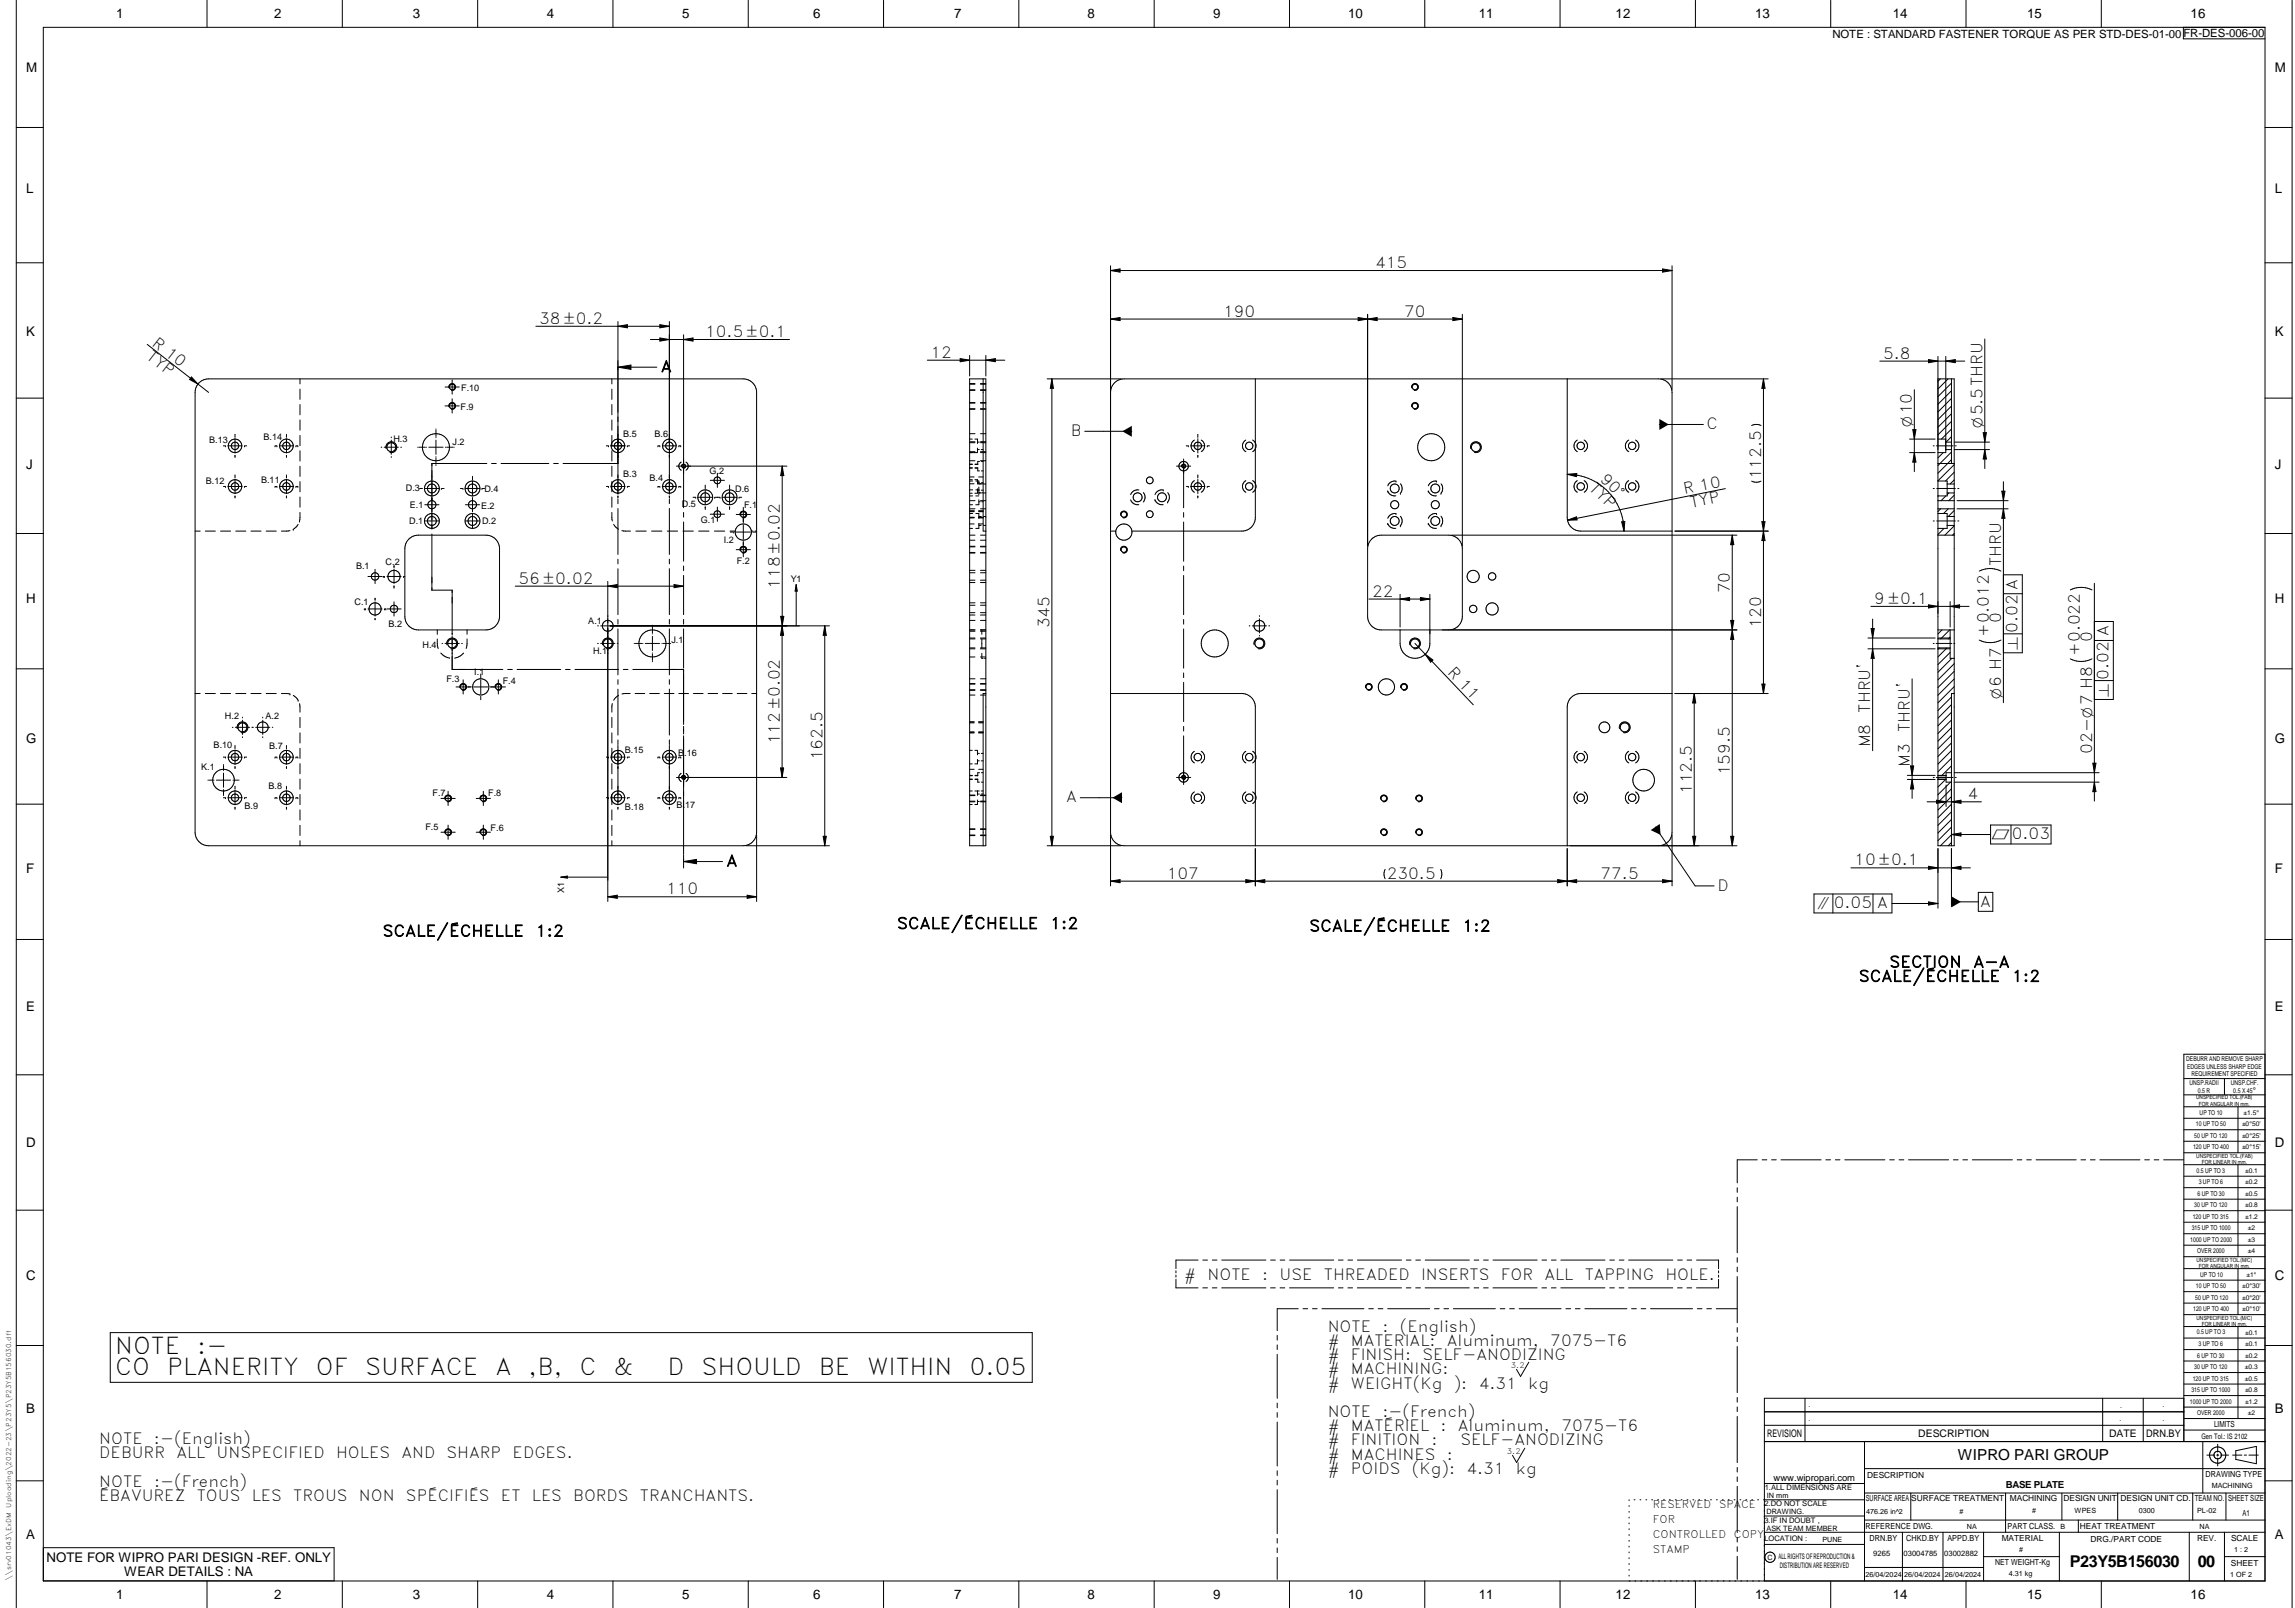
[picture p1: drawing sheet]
<svg xmlns="http://www.w3.org/2000/svg" width="848mm" height="594mm" viewBox="0 0 848 594" stroke-linecap="round" stroke-linejoin="round" font-family="sans-serif">
<defs><g id="words">
<g font-size="8.5">
<text x="42.6" y="500.2">NOTE</text>
<text x="72.9" y="500.2">:-</text>
<text x="42.6" y="508.1">CO</text>
<text x="61.7" y="508.1">PLANERITY</text>
<text x="116.7" y="508.1">OF</text>
<text x="135" y="508.1">SURFACE</text>
<text x="183" y="508.1">A</text>
<text x="195.2" y="508.1">,B,</text>
<text x="214.2" y="508.1">C</text>
<text x="226.7" y="508.1">&amp;</text>
<text x="246.7" y="508.1">D</text>
<text x="259.3" y="508.1">SHOULD</text>
<text x="302.6" y="508.1">BE</text>
<text x="320.5" y="508.1">WITHIN</text>
<text x="358.2" y="508.1">0.05</text>
</g>
<g font-size="6">
<text x="764.9" y="579">P23Y5B156030</text>
<text x="812.1" y="578.9">00</text>
</g>
<g font-size="5.7">
<text x="508.2" y="99.1">415</text>
<text x="199.2" y="119.7">38±0.2</text>
<text x="452" y="117">190</text>
<text x="518.9" y="117">70</text>
<text x="260.6" y="124.6">10.5±0.1</text>
<text x="55.9" y="127.3" transform="rotate(38 55.9 127.3)">R 10</text>
<text x="53.8" y="132.3" transform="rotate(38 53.8 132.3)">TYP</text>
<text x="244.2" y="137.4">A</text>
<text x="343.9" y="132.2">12</text>
<text x="695.9" y="132.5">5.8</text>
<text x="395.7" y="161.1">B</text>
<text x="630.7" y="158.6">C</text>
<text x="591" y="177.2" transform="rotate(45 591 177.2)">90°</text>
<text x="650.8" y="177.1" transform="rotate(-90 650.8 177.1)">112.5</text>
<text x="586.9" y="180.5" transform="rotate(45 586.9 180.5)">TYP</text>
<text x="622.5" y="182.6" transform="rotate(-11 622.5 182.6)">R 10</text>
<text x="624.9" y="187.5" transform="rotate(-11 624.9 187.5)">TYP</text>
<text x="739.4" y="209.1" transform="rotate(-90 739.4 209.1)">THRU</text>
<text x="191.6" y="215.7">56±0.02</text>
<text x="288.2" y="217.5" transform="rotate(-90 288.2 217.5)">118±0.02</text>
<text x="507.1" y="220.5">22</text>
<text x="639.2" y="219.2" transform="rotate(-90 639.2 219.2)">70</text>
<text x="692.6" y="223.2">9±0.1</text>
<text x="387.8" y="232.2" transform="rotate(-90 387.8 232.2)">345</text>
<text x="650.8" y="232.2" transform="rotate(-90 650.8 232.2)">120</text>
<text x="739.4" y="230.3" transform="rotate(-90 739.4 230.3)">0</text>
<text x="745.6" y="233.8" transform="rotate(-90 745.6 233.8)">0.02 A</text>
<text x="734.9" y="235.2" transform="rotate(-90 734.9 235.2)">+0.012</text>
<text x="773.1" y="237.2" transform="rotate(-90 773.1 237.2)">0</text>
<text x="768.5" y="242.2" transform="rotate(-90 768.5 242.2)">+0.022</text>
<text x="534.6" y="248.8" transform="rotate(46 534.6 248.8)">R 11</text>
<text x="779.2" y="251.1" transform="rotate(-90 779.2 251.1)">0.02 A</text>
<text x="691.1" y="263.2" transform="rotate(-90 691.1 263.2)">THRU`</text>
<text x="288.1" y="275" transform="rotate(-90 288.1 275)">112±0.02</text>
<text x="705.7" y="270.4" transform="rotate(-90 705.7 270.4)">THRU`</text>
<text x="303.9" y="280.9" transform="rotate(-90 303.9 280.9)">162.5</text>
<text x="691.1" y="276.1" transform="rotate(-90 691.1 276.1)">M8</text>
<text x="773.1" y="278.4" transform="rotate(-90 773.1 278.4)">02-O7 H8</text>
<text x="639.2" y="286.5" transform="rotate(-90 639.2 286.5)">159.5</text>
<text x="705.7" y="283.3" transform="rotate(-90 705.7 283.3)">M3</text>
<text x="625.2" y="293.4" transform="rotate(-90 625.2 293.4)">112.5</text>
<text x="394" y="296.5">A</text>
<text x="727" y="295.3">4</text>
<text x="743.5" y="310">0.03</text>
<text x="268.5" y="320.1">A</text>
<text x="685.2" y="319.7">10±0.1</text>
<text x="431.2" y="324.7">107</text>
<text x="512.5" y="324.7">230.5</text>
<text x="591.5" y="324.7">77.5</text>
<text x="634.6" y="329">D</text>
<text x="246.2" y="330.4">110</text>
<text x="677.7" y="335.5">0.05 A</text>
<text x="731.8" y="334.9">A</text>
<text x="141.4" y="346">SCALE/ÉCHELLE</text>
<text x="197.9" y="346">1:2</text>
<text x="331.5" y="343.2">SCALE/ÉCHELLE</text>
<text x="388" y="343.2">1:2</text>
<text x="483.8" y="344.1">SCALE/ÉCHELLE</text>
<text x="540.4" y="344.1">1:2</text>
<text x="698.2" y="357.4">SECTION</text>
<text x="729.2" y="357.4">A-A</text>
<text x="686.9" y="362.7">SCALE/ÉCHELLE</text>
<text x="743.5" y="362.7">1:2</text>
<text x="437.6" y="472.8">#</text>
<text x="446.2" y="472.8">NOTE</text>
<text x="466.4" y="472.8">:</text>
<text x="472.9" y="472.8">USE</text>
<text x="489.2" y="472.8">THREADED</text>
<text x="525.1" y="472.8">INSERTS</text>
<text x="554.6" y="472.8">FOR</text>
<text x="570.7" y="472.8">ALL</text>
<text x="585.6" y="472.8">TAPPING</text>
<text x="615.4" y="472.8">HOLE.</text>
<text x="490.6" y="492">NOTE</text>
<text x="490.6" y="497.3">#</text>
<text x="499.2" y="497.3">MATERIAL:</text>
<text x="510.8" y="492">:</text>
<text x="517.3" y="492">(English)</text>
<text x="534.7" y="497.3">Aluminum,</text>
<text x="572.9" y="497.3">7075-T6</text>
<text x="490.6" y="502.5">#</text>
<text x="499.2" y="502.5">FINISH:</text>
<text x="525.6" y="502.5">SELF-ANODIZING</text>
<text x="490.6" y="507.8">#</text>
<text x="499.2" y="507.8">MACHINING:</text>
<text x="490.6" y="513">#</text>
<text x="499.2" y="513">WEIGHT(Kg</text>
<text x="537.2" y="513">):</text>
<text x="546.4" y="513">4.31</text>
<text x="564.7" y="513">kg</text>
<text x="490.6" y="523.5">NOTE</text>
<text x="510.9" y="523.5">:-(French)</text>
<text x="36.7" y="533.5">NOTE</text>
<text x="56.9" y="533.5">:-(English)</text>
<text x="490.6" y="528.8">#</text>
<text x="499.2" y="528.8">MATÉRIEL</text>
<text x="532.3" y="528.8">:</text>
<text x="538.7" y="528.8">Aluminum,</text>
<text x="577" y="528.8">7075-T6</text>
<text x="36.7" y="538.7">DEBURR</text>
<text x="65.2" y="538.7">ALL</text>
<text x="80" y="538.7">UNSPECIFIED</text>
<text x="124.2" y="538.7">HOLES</text>
<text x="148.3" y="538.7">AND</text>
<text x="165" y="538.7">SHARP</text>
<text x="189.4" y="538.7">EDGES.</text>
<text x="490.6" y="534">#</text>
<text x="490.6" y="539.3">#</text>
<text x="499.2" y="539.3">MACHINES</text>
<text x="499.2" y="534">FINITION</text>
<text x="529" y="534">:</text>
<text x="534.7" y="539.3">:</text>
<text x="539.6" y="534">SELF-ANODIZING</text>
<text x="490.6" y="544.5">#</text>
<text x="499.2" y="544.5">POIDS</text>
<text x="521.7" y="544.5">(Kg):</text>
<text x="541.9" y="544.5">4.31</text>
<text x="560.2" y="544.5">kg</text>
<text x="36.7" y="549.2">NOTE</text>
<text x="56.9" y="549.2">:-(French)</text>
<text x="36.7" y="554.5">ÉBAVUREZ</text>
<text x="72.7" y="554.5">TOUS</text>
<text x="93" y="554.5">LES</text>
<text x="108.3" y="554.5">TROUS</text>
<text x="132.7" y="554.5">NON</text>
<text x="150" y="554.5">SPÉCIFIÉS</text>
<text x="185.1" y="554.5">ET</text>
<text x="196.5" y="554.5">LES</text>
<text x="211.9" y="554.5">BORDS</text>
<text x="236.5" y="554.5">TRANCHANTS.</text>
</g>
<text font-size="5.6" x="723.5" y="539.3">WIPRO PARI GROUP</text>
<g font-size="5.4">
<text x="706.5" y="157.8" transform="rotate(-90 706.5 157.8)">O10</text>
<text x="732.6" y="158.2" transform="rotate(-90 732.6 158.2)">O5.5THRU</text>
<text x="745.6" y="240.1" transform="rotate(-90 745.6 240.1)">n</text>
<text x="779.2" y="257.3" transform="rotate(-90 779.2 257.3)">n</text>
<text x="739.4" y="258.4" transform="rotate(-90 739.4 258.4)">O6 H7</text>
<text x="735.9" y="310">r</text>
<text x="671.6" y="335.5">i</text>
</g>
<g font-size="4.9">
<text x="42.9" y="6.7">1</text>
<text x="101.4" y="6.8">2</text>
<text x="152.5" y="6.8">3</text>
<text x="202.1" y="6.8">4</text>
<text x="252.1" y="6.8">5</text>
<text x="300.5" y="6.8">6</text>
<text x="352.6" y="6.8">7</text>
<text x="401.9" y="6.8">8</text>
<text x="448.4" y="6.8">9</text>
<text x="498.2" y="6.8">10</text>
<text x="546.4" y="6.8">11</text>
<text x="597" y="6.8">12</text>
<text x="648.5" y="6.6">13</text>
<text x="699.5" y="6.6">14</text>
<text x="749" y="6.8">15</text>
<text x="809.5" y="6.6">16</text>
<text x="9.6" y="26.7">M</text>
<text x="840.6" y="26.7">M</text>
<text x="9.6" y="71.4">L</text>
<text x="840.6" y="71.4">L</text>
<text x="9.6" y="124.2">K</text>
<text x="840.6" y="124.2">K</text>
<text x="9.6" y="173.4">J</text>
<text x="840.6" y="173.4">J</text>
<text x="9.6" y="222.7">H</text>
<text x="840.6" y="222.7">H</text>
<text x="9.6" y="274.3">G</text>
<text x="840.6" y="274.3">G</text>
<text x="9.6" y="322.7">F</text>
<text x="840.6" y="322.7">F</text>
<text x="9.6" y="373.4">E</text>
<text x="840.6" y="373.4">E</text>
<text x="9.6" y="423.8">D</text>
<text x="840.6" y="423.8">D</text>
<text x="9.6" y="472.9">C</text>
<text x="840.6" y="472.9">C</text>
<text x="9.6" y="522.1">B</text>
<text x="840.6" y="522.1">B</text>
<text x="9.6" y="568.7">A</text>
<text x="840.6" y="568.7">A</text>
<text x="17.2" y="577">NOTE FOR WIPRO PARI DESIGN -REF. ONLY</text>
<text x="45.9" y="582.3">WEAR DETAILS : NA</text>
<text x="42.9" y="590.7">1</text>
<text x="101.4" y="590.8">2</text>
<text x="152.5" y="590.8">3</text>
<text x="202.1" y="590.8">4</text>
<text x="252.1" y="590.8">5</text>
<text x="300.5" y="590.8">6</text>
<text x="352.6" y="590.8">7</text>
<text x="401.9" y="590.8">8</text>
<text x="448.4" y="590.8">9</text>
<text x="498.2" y="590.8">10</text>
<text x="546.4" y="590.8">11</text>
<text x="597" y="590.8">12</text>
<text x="648.5" y="590.6">13</text>
<text x="699.5" y="590.6">14</text>
<text x="749" y="590.8">15</text>
<text x="809.5" y="590.6">16</text>
</g>
<text font-size="4.2" x="677.1" y="13.9">NOTE : STANDARD FASTENER TORQUE AS PER STD-DES-01-00FR-DES-006-00</text>
<g font-size="3.9">
<text x="610.8" y="557.1">RESERVED</text>
<text x="635.3" y="557.1">SPACE</text>
<text x="610.8" y="562.7">FOR</text>
<text x="610.8" y="568.3">CONTROLLED</text>
<text x="640.7" y="568.3">COPY</text>
<text x="610.8" y="573.9">STAMP</text>
</g>
<g font-size="3.8">
<text x="653.1" y="530.9">REVISION</text>
<text x="708.9" y="530.9">DESCRIPTION</text>
<text x="779.4" y="530.9">DATE</text>
<text x="793.1" y="530.9">DRN.BY</text>
</g>
<text font-size="3.6" x="741.2" y="549.9">BASE PLATE</text>
<text font-size="3.5" x="655.4" y="547.1">www.wipropari.com</text>
<g font-size="3.4">
<text x="170.4" y="144.5">F.10</text>
<text x="170.2" y="151.5">F.9</text>
<text x="230.3" y="161.4">B.5</text>
<text x="241.8" y="161.5">B.6</text>
<text x="77.3" y="163.6">B.13</text>
<text x="97.3" y="162.7">B.14</text>
<text x="145.4" y="163.4">H.3</text>
<text x="167.3" y="164.3">J.2</text>
<text x="76.1" y="178.8">B.12</text>
<text x="96.5" y="178.4">B.11</text>
<text x="230.3" y="176.4">B.3</text>
<text x="240" y="177.7">B.4</text>
<text x="262.2" y="175.2">G.2</text>
<text x="150" y="181.2">D.3</text>
<text x="179" y="181.6">D.4</text>
<text x="271.7" y="181.7">D.6</text>
<text x="151.4" y="187.7">E.1</text>
<text x="177.8" y="188.2">E.2</text>
<text x="252" y="187.3">D.5</text>
<text x="275" y="187.7">F.1</text>
<text x="151.2" y="193.6">D.1</text>
<text x="178.1" y="193.7">D.2</text>
<text x="259" y="193.3">G.1</text>
<text x="267.5" y="200.6">I.2</text>
<text x="142.5" y="208.7">C.2</text>
<text x="272.2" y="208.4">F.2</text>
<text x="131.6" y="210.1">B.1</text>
<text x="292.2" y="215.2">Y1</text>
<text x="131" y="223.4">C.1</text>
<text x="143.6" y="231.6">B.2</text>
<text x="217.4" y="230.4">A.1</text>
<text x="156.1" y="239.4">H.4</text>
<text x="248.1" y="237.4">J.1</text>
<text x="219.2" y="241.6">H.1</text>
<text x="175.3" y="249.6">I.1</text>
<text x="165" y="252">F.3</text>
<text x="185.8" y="252.6">F.4</text>
<text x="83.1" y="265.5">H.2</text>
<text x="98.1" y="265.6">A.2</text>
<text x="78.9" y="276.5">B.10</text>
<text x="99.5" y="276.7">B.7</text>
<text x="230.9" y="278.4">B.15</text>
<text x="250.6" y="279.1">B.16</text>
<text x="74.4" y="284.4">K.1</text>
<text x="99.3" y="291.7">B.8</text>
<text x="90.4" y="299">B.9</text>
<text x="159.9" y="294.2">F.7</text>
<text x="180.4" y="294.2">F.8</text>
<text x="230.9" y="299.2">B.18</text>
<text x="250" y="298.5">B.17</text>
<text x="157.2" y="306.6">F.5</text>
<text x="181.3" y="307">F.6</text>
<text x="208.5" y="329.8" transform="rotate(-90 208.5 329.8)">X1</text>
</g>
<g font-size="3.1">
<text x="818.2" y="527.3">LIMITS</text>
<text x="815" y="545.5">DRAWING TYPE</text>
<text x="690" y="546.1">DESCRIPTION</text>
<text x="689.5" y="554.7">SURFACE AREA</text>
<text x="706.3" y="554.7">SURFACE TREATMENT</text>
<text x="742.7" y="554.7">MACHINING</text>
<text x="762.5" y="554.7">DESIGN UNIT</text>
<text x="783.6" y="554.7">DESIGN UNIT CD.</text>
<text x="811" y="554.5">TEAM NO.</text>
<text x="823.3" y="554.5">SHEET SIZE</text>
<text x="828.6" y="559.9">A1</text>
<text x="689.4" y="564.9">REFERENCE DWG.</text>
<text x="690.9" y="569.3">DRN.BY</text>
<text x="704.4" y="569.3">CHKD.BY</text>
<text x="719.6" y="569.3">APPD.BY</text>
<text x="739.7" y="569.2">MATERIAL</text>
<text x="741.9" y="564.8">PART CLASS.</text>
<text x="768.6" y="564.8">HEAT TREATMENT</text>
<text x="772.5" y="569.7">DRG./PART CODE</text>
<text x="811.9" y="569.4">REV.</text>
<text x="824.4" y="569.4">SCALE</text>
<text x="737.3" y="578.1">NET WEIGHT-Kg</text>
<text x="824.4" y="578.5">SHEET</text>
</g>
<text font-size="3" x="832.5" y="403.9">°</text>
<g font-size="2.8">
<text x="558.3" y="505.5">3.2</text>
<text x="813.5" y="531.5">Gen Tol.: IS 2102</text>
<text x="556.9" y="537.3">3.2</text>
<text x="652.1" y="550.5">1.ALL DIMENSIONS ARE</text>
<text x="652" y="556.5">2.DO NOT SCALE</text>
<text x="652" y="562.5">3.IF IN DOUBT ,</text>
<text x="652" y="569.3">LOCATION :</text>
<text x="657.2" y="575.8">ALL RIGHTS OF REPRODUCTION &amp;</text>
<text x="692.3" y="575">9265</text>
<text x="703.4" y="575">03004785</text>
<text x="718.5" y="575">03002882</text>
<text x="657.7" y="579.2">DISTRIBUTION ARE RESERVED</text>
</g>
<g font-size="2.7">
<text x="817.3" y="549.9">MACHINING</text>
<text x="652.9" y="553.5">IN mm</text>
<text x="652.8" y="559.5">DRAWING.</text>
<text x="689.6" y="559.2">476.26 in^2</text>
<text x="724.1" y="559.3">#</text>
<text x="751" y="559.1">#</text>
<text x="766.6" y="559">WPES</text>
<text x="790.4" y="558.9">0300</text>
<text x="811.9" y="558.8">PL-02</text>
<text x="652.8" y="565.6">ASK TEAM MEMBER</text>
<text x="673.4" y="569.7">PUNE</text>
<text x="726.8" y="565">NA</text>
<text x="761.5" y="564.9">B</text>
<text x="812.8" y="564.9">NA</text>
<text x="746.2" y="573.3">#</text>
<text x="825.6" y="573.5">1 : 2</text>
<text x="653.1" y="576.3">C</text>
<text x="689.4" y="582.5">26/04/2024</text>
<text x="703.7" y="582.5">26/04/2024</text>
<text x="718.7" y="582.7">26/04/2024</text>
<text x="742.3" y="582.2">4.31 kg</text>
<text x="824.2" y="582.4">1 OF 2</text>
</g>
<g font-size="2.5">
<text x="812.2" y="403.7">0.5 R</text>
<text x="825.3" y="403.9">0.5 X 45</text>
<text x="812.4" y="497.2">3 UP TO 6</text>
<text x="811.9" y="501.5">6 UP TO 30</text>
<text x="810.8" y="505.8">30 UP TO 120</text>
<text x="668.4" y="519.9">.</text>
<text x="783.5" y="520">.</text>
<text x="799.1" y="519.9">.</text>
<text x="668.4" y="525">.</text>
<text x="783.3" y="524.8">.</text>
<text x="799.1" y="524.8">.</text>
</g>
<g font-size="2.4">
<text x="807.9" y="392.1">DEBURR AND REMOVE SHARP</text>
<text x="808.2" y="394.8">EDGES UNLESS SHARP EDGE</text>
<text x="809.1" y="401">UNSP.RADII</text>
<text x="809.8" y="397.6">REQUIREMENT SPECIFIED</text>
<text x="824.4" y="400.7">UNSP.CHF.</text>
<text x="812.8" y="411.8">UP TO 10</text>
<text x="829.1" y="411.9">±1.5°</text>
<text x="811.4" y="416.1">10 UP TO 50</text>
<text x="828.5" y="416.1">±0°50'</text>
<text x="810.4" y="424.6">120 UP TO 400</text>
<text x="810.9" y="420.3">50 UP TO 120</text>
<text x="828.5" y="424.6">±0°15'</text>
<text x="828.5" y="420.4">±0°25'</text>
<text x="811.7" y="433.2">0.5 UP TO 3</text>
<text x="812.5" y="437.5">3 UP TO 6</text>
<text x="829.6" y="437.5">±0.2</text>
<text x="829.6" y="433.2">±0.1</text>
<text x="812" y="441.7">6 UP TO 30</text>
<text x="829.6" y="441.8">±0.5</text>
<text x="810.9" y="446">30 UP TO 120</text>
<text x="829.6" y="446">±0.8</text>
<text x="809.9" y="454.5">315 UP TO 1000</text>
<text x="810.3" y="450.3">120 UP TO 315</text>
<text x="829.6" y="450.3">±1.2</text>
<text x="830.7" y="454.5">±2</text>
<text x="809.4" y="458.7">1000 UP TO 2000</text>
<text x="830.6" y="458.7">±3</text>
<text x="811.9" y="463">OVER 2000</text>
<text x="830.7" y="463.1">±4</text>
<text x="813" y="471.7">UP TO 10</text>
<text x="830.1" y="471.7">±1°</text>
<text x="811.5" y="475.9">10 UP TO 50</text>
<text x="828.5" y="475.9">±0°30'</text>
<text x="810.5" y="484.4">120 UP TO 400</text>
<text x="811.2" y="480.1">50 UP TO 120</text>
<text x="828.5" y="484.4">±0°10'</text>
<text x="828.5" y="480.2">±0°20'</text>
<text x="811.8" y="493">0.5 UP TO 3</text>
<text x="829.6" y="493.1">±0.1</text>
<text x="829.6" y="497.3">±0.1</text>
<text x="829.6" y="501.5">±0.2</text>
<text x="829.6" y="505.8">±0.3</text>
<text x="809.8" y="514.3">315 UP TO 1000</text>
<text x="810.3" y="510.1">120 UP TO 315</text>
<text x="829.6" y="510.1">±0.5</text>
<text x="829.6" y="514.3">±0.8</text>
<text x="809.2" y="518.6">1000 UP TO 2000</text>
<text x="829.6" y="518.6">±1.2</text>
<text x="811.9" y="522.8">OVER 2000</text>
<text x="830.6" y="522.8">±2</text>
<text x="4.2" y="557" transform="rotate(-90 4.2 557)">Uploading\2022-23\P23Y5\P23Y5B156030.dft</text>
<text x="4.2" y="584.1" transform="rotate(-90 4.2 584.1)">\\srv01043\ExDM</text>
</g>
<g font-size="2.1">
<text x="811.6" y="406.2">UNSPECIFIED TOL.(FAB)</text>
<text x="812.5" y="408.6">FOR ANGULAR IN mm.</text>
<text x="811.6" y="427.8">UNSPECIFIED TOL.(FAB)</text>
<text x="813.7" y="430.1">FOR LINEAR IN mm.</text>
<text x="811.7" y="466.2">UNSPECIFIED TOL.(M/C)</text>
<text x="812.5" y="468.5">FOR ANGULAR IN mm.</text>
<text x="811.7" y="487.6">UNSPECIFIED TOL.(M/C)</text>
<text x="813.6" y="489.9">FOR LINEAR IN mm.</text>
</g>
</g></defs>
<g fill="none" stroke="#000" stroke-width=".37">
<path d="M6 .1v593.9M16 10.1h821v574h-821zM76.5 .1v10M126.5 .1v10M176.5 .1v10M226.5 .1v10M276.5 .1v10M326.5 .1v10M376.5 .1v10M426.5 .1v10M476.5 .1v10M526.5 .1v10"/>
<path d="M576.5 .1v10M626.5 .1v10M676.5 .1v10M726.5 .1v10M776.5 .1v10M806.8 10.1v4.3h30.2M847 .1v593.9M6 47.1h10M837 47.1h10M6 97.1h10M410.4 99.9l3.5-.5v1.1zM410.4 98.2v209.3a5 5 0 0 0 5 5h226.5"/>
<path d="M410.4 99.9h207.5M614.4 99.4l3.5 .5-3.5 .6zM617.9 98.2v45.7M837 97.1h10M228.3 118.8v63.8M243.8 120l3.6 .5-3.6 .6zM247.4 118.8v63.8M410.4 117.9l3.5-.6v1.2zM410.4 117.9h130M501.9 117.3l3.5 .6-3.5 .6zM505.4 116.1v85.6M505.4 117.9l3.5-.6v1.2z"/>
<path d="M536.9 117.3l3.5 .6-3.5 .6zM540.4 116.1v85.6M54.4 127.3l22.7 17.7M70.8 139.3l2.4 2.6-3.2-1.7zM110.8 140v1.8M198 120.5h49.4M226.1 140v1.8M228.3 135.7h14.4M228.3 120.5l3.5-.5v1.1zM228.3 135.7l4.9-.8v1.6zM240.3 125.4h51.5M243.8 124.9l3.6 .5-3.6 .6z"/>
<path d="M252.6 123.7v63.9M252.6 125.4l3.5-.5v1.1zM342.7 133.1h28.6M354.8 132.5l3.5 .6-3.5 .5zM358.3 131.3v7.6M358.3 140h6v172.5h-6zM363.3 140v56.2h1M364.3 133.1l3.5-.6v1.1zM364.3 131.3v7.6M386.9 140h27.4M388.7 140v172.5M388.7 140l.6 3.5h-1.2z"/>
<path d="M463.9 140v51.2a5 5 0 0 1-5 5h-40.6M579.1 140v51.2a5 5 0 0 0 5 5h33.8M613.9 140h39.5M651.7 140l.5 3.5h-1.1zM651.7 140v116.2M694.6 133.4h31.4M712.6 132.8l3.5 .6-3.5 .6zM716.1 131.7v180.8h6v-172.5h-6M717 140l-.9 .9M719 133.4l3.5-.6v1.2zM719 131.7v35.5h-2.9M719.9 140l-3.8 3.7"/>
<path d="M721.1 140v31.2M733.4 125.2v47.9M6 147.1h10M73.6 141.4l1.6-1 1.9-.4h197.5a5 5 0 0 1 5 5v162.5a5 5 0 0 1-5 5h-197.5a5 5 0 0 1-5-5v-162.5l.4-1.9zM110.8 143.8v3.8M110.8 149.5v3.7M110.8 155.2v3.7M161.1 158.5v.1M161.1 158.9v2.4M164.5 143h5.2M164.5 150h5.2M165.9 143.3a1.25 1.25 0 0 1 1.1-1.6 1.25 1.25 0 0 1 1.3 1.4 1.25 1.25 0 0 1-1.5 1.1"/>
<path d="M165.9 150.3a1.25 1.25 0 0 1 1.1-1.6 1.25 1.25 0 0 1 1.3 1.4 1.25 1.25 0 0 1-1.5 1.1M167.1 140.4v5.2M167.1 147.3v5.3M226.1 143.8v3.8M226.1 149.5v3.7M226.1 155.2v3.7M358.3 144h2M358.3 151h2M358.3 141.9h2M358.3 148.9h2M358.3 151.2h2M358.3 141.7h2"/>
<path d="M358.3 144.2h2M358.3 148.7h2M362.3 144h2M362.3 151h2M362.3 151.2h2M362.3 141.7h2M362.3 144.2h2M362.3 148.7h2M362.3 141.9h2M362.3 148.9h2M400.9 159.3h17.4M410.4 145a5 5 0 0 1 5-5h197.5a5 5 0 0 1 5 5v162.5a5 5 0 0 1-5 5"/>
<path d="M521.7 143.3a1.25 1.25 0 0 1 1.1-1.6 1.25 1.25 0 0 1 1.3 1.4 1.25 1.25 0 0 1-1.5 1.1M521.7 150.3a1.25 1.25 0 0 1 1.1-1.6 1.25 1.25 0 0 1 1.3 1.4 1.25 1.25 0 0 1-1.5 1.1M613.2 156.8h16.3M650.8 157.2l-1.8-.4-1.7 .4M706.8 158.7h1.2l-.6 3.5zM707.4 144v30.2M721.1 141.5l-5 5M721.1 144.4l-5 5M721.1 147.2l-5 5M721.1 150l-5 5M721.1 152.9l-5 5M721.1 155.7l-5 5"/>
<path d="M721.1 158.5l-3.7 3.7M732.9 159.9h1.1l-.6 3.4zM837 147.1h10M82.6 164.7h.6M82.6 179.7h.6M83.4 164.7h.1M83.4 179.7h.1M84.2 164.7h5.3M84.2 179.7h5.3M86.8 161.2h.1M86.8 168.2h.1M86.8 160.5v.6"/>
<path d="M86.8 168.3v.7M86.8 176.2h.1M86.8 162.1v5.2M86.8 175.5v.6M86.8 177.1v5.3M90.3 164.7h.1M90.3 179.7h.1M90.4 164.7h.7M90.4 179.7h.7M101.6 164.7h.1M101.6 179.7h.1M101.7 164.7h.5"/>
<path d="M101.7 179.7h.5M102.3 164.7h.1M102.3 179.7h.1M103.2 164.7h5.3M103.2 179.7h5.3M105.9 161.2h.1M105.9 160.5v.6M105.9 176.2h.1M105.9 168.2h.1M105.9 162.1v5.2M105.9 168.3v.7M105.9 175.5v.6"/>
<path d="M105.9 177.1v5.3M109.3 164.7h.1M109.3 179.7h.1M109.5 164.7h.5M109.5 179.7h.5M110.1 164.7h.1M110.1 179.7h.1M110.8 160.8v3.8M110.8 166.5v3.8M110.8 172.2v3.8M110.8 177.9v3.8M140.8 165.2h.1"/>
<path d="M141 165.2h.1M142 165.2h5.2M142.7 165.7a2 2 0 0 1 1.7-2.5 2 2 0 0 1 2.2 2.2 2 2 0 0 1-2.5 1.8M144.6 161.5h.1M144.6 161.6v.1M144.6 162.6v5.3M144.6 168.7v.1M144.6 168.9v.1M148.1 165.2h.1M148.3 165.2h.1M154.3 165.2h.2M154.8 165.2h2.4"/>
<path d="M157.5 165.2h.1M158.5 165.2h5.2M159.6 177h.1M161.1 161.6v.1M161.1 162.6v5.3M161.1 168.7v.1M161.1 169.2v2.3M161.1 171.8v.2M164.6 165.2h.1M165 165.2h2.4M167.7 165.2h.2M174.6 177h.1"/>
<path d="M174.6 176h.1M174.6 176.1v.7M174.6 177.8v5.3M179.9 171.2h-20.3v24.3M181.7 171.2h1.7M185.2 171.2h17.6M204.6 171.2h1.7M208.1 171.2h20.2M224.1 179.7h.6M224.1 164.7h.6M224.9 179.7h.1M224.9 164.7h.1"/>
<path d="M225.7 179.7h5.3M225.7 164.7h5.3M226.1 160.8v3.8M226.1 166.5v3.8M226.1 172.2v3.8M226.1 177.9v3.8M228.3 176.2h.1M228.3 161.2h.1M228.3 168.2h.1M231.8 179.7h.1M231.8 164.7h.1M231.9 179.7h.7"/>
<path d="M231.9 164.7h.7M243.1 164.7h.1M243.1 179.7h.1M243.2 179.7h.5M243.2 164.7h.5M243.8 164.7h.1M243.8 179.7h.1M244.7 179.7h5.3M244.7 164.7h5.3M247.4 161.2h.1M247.4 168.2h.1M247.4 176.2h.1"/>
<path d="M250.8 164.7h.1M250.8 179.7h.1M251 179.7h.5M251 164.7h.5M251.6 164.7h.1M251.6 179.7h.1M251.7 170.7a1.71 1.71 0 0 0 0 3M251.9 172.4a.76 .76 0 0 1 .6-.9 .76 .76 0 0 1 .9 .8 .76 .76 0 0 1-1 .7M253.5 170.7a1.75 1.75 0 0 1 0 3M260.6 179.2v.1M260.6 179.4v.7M262.5 177.5h5.2"/>
<path d="M265.1 174.8v5.3M269.6 179.2v.1M269.6 179.4v.7M289.1 172.2l.5 3.5h-1.1zM289.1 172.2v59M290.8 172.2h-40.8M358.3 177.2h1M358.3 163.2h2M358.3 162.2h1M358.3 173h1M358.3 171.5h1M358.3 177.7h1.1"/>
<path d="M358.3 170.2h2M358.3 160.2h2M358.3 166.9h2M358.3 163.6h2M358.3 176.2h1.7M358.3 178.7h1.7M358.3 171.6h1M358.3 172.8h1M360.3 177.2h.9v1.7M360.3 162.2h.9v1.7M360.3 172.8h1v1.2h.7M360.3 173h1"/>
<path d="M360.3 171.5h1M360.3 171.6h1M360.6 177.7h1.1v1.1M361.2 163.3h.7M361.2 178.4h.7M361.2 166.1h.7M361.2 165.5v1.7h-2.9M361.6 178.7h1.7M361.7 176.2h1.6M361.7 179.9v2.9M361.7 178.8h.9M362 170.5h-.7v1.1"/>
<path d="M362.3 167.2h2M362.3 163.2h2M362.3 170.2h2M362.3 166.9h2M362.3 160.2h2M362.3 163.6h2M362.6 166.1h.7M362.6 163.3h.7M362.6 178.4h.7M362.6 174h.7M362.7 170.5h.6M363.5 178.8h.8"/>
<path d="M434.8 172.2h5.2M436.7 172.4a.75 .75 0 0 1 .6-.9 .75 .75 0 0 1 .8 .8 .75 .75 0 0 1-.9 .7M437.4 169.6v18M438.4 179.7h.6M438.4 164.7h.6M439.1 179.7h.1M439.1 164.7h.1M440 179.7h5.3M440 164.7h5.3M441.4 162.6a2.48 2.48 0 0 0 0 4.3M441.4 177.6a2.5 2.5 0 0 0 0 4.3M442.6 168.2h.1"/>
<path d="M442.6 176.2h.1M442.6 168.3v.7M442.6 175.5v.6M442.6 177.1v5.3M442.6 161.2h.1M442.6 160.5v.6M442.6 162.1v5.2M443.9 162.6a2.48 2.48 0 0 1 0 4.3M443.9 177.6a2.48 2.48 0 0 1 0 4.3M446.1 179.7h.1M446.1 164.7h.1M446.2 179.7h.7"/>
<path d="M446.2 164.7h.7M460.4 177.6a2.48 2.48 0 0 0 0 4.3M460.4 162.6a2.46 2.46 0 0 0 0 4.3M462.9 177.6a2.46 2.46 0 0 1 0 4.3M462.9 162.6a2.46 2.46 0 0 1 0 4.3M515.9 177.8a2.76 2.76 0 0 0-3.1 1.7M515.9 177.8h.1M517.5 178.7a2.75 2.75 0 0 1 0 3.5M530.9 177.8a2.8 2.8 0 0 0-3.1 1.7M530.9 177.8h.1M532.5 178.7a2.78 2.78 0 0 1 0 3.5M543.5 165.7a2 2 0 0 1 1.7-2.5 2 2 0 0 1 2.2 2.2 2 2 0 0 1-2.5 1.8"/>
<path d="M579.1 175.2l3.6-.3-.1 1.2zM579.1 175.2a20.9 20.9 0 0 1 21 21M582.9 162.6a2.48 2.48 0 0 0 0 4.3M582.9 177.6a2.5 2.5 0 0 0 0 4.3M585.4 162.6a2.48 2.48 0 0 1 0 4.3M585.4 177.6a2.48 2.48 0 0 1 0 4.3M601.9 177.6a2.48 2.48 0 0 0 0 4.3M601.9 162.6a2.46 2.46 0 0 0 0 4.3M604.4 177.6a2.46 2.46 0 0 1 0 4.3M604.4 162.6a2.46 2.46 0 0 1 0 4.3M650.8 177.8l-1.8 .4-1.7-.4M705.7 167.2h9.4"/>
<path d="M705.7 162.2h9.4M707.4 167.2l.6 3.5h-1.2zM714.4 164.7h.4M715.5 164.7h6.2M716.1 162.2h2.9M716.1 171.2h6M716.1 177.7h3.4v5.5h-3.4M718.1 167.2l-2 2M719 163.3h2.1M719 166.1h2.1M719.2 166.1l-.2 .2M719.5 178.8h2.6"/>
<path d="M721.1 161.3l-2 2M721.1 167l-5 5M721.1 169.8l-5 5M722.1 177.3l-1.5 1.5M722.1 174.5l-3.2 3.2M722.1 171.7l-6 6M722.2 163.3h13M722.2 166.1h13M722.5 164.7h.4M733.4 166.1l.6 3.5h-1.1zM740.3 178v81.6M6 197.1h10"/>
<path d="M72.1 196.2h1.9M75.9 196.2h3.7M81.5 196.2h3.7M86.8 183.2h.1M86.8 183.3v.7M87.1 196.2h3.7M92.7 196.2h3.8M98.4 196.2h3.7M105.9 183.2h.1M105.9 183.3v.7M107.1 196l-3.1 .2M108.4 195.6h.1"/>
<path d="M110.2 193.7l-1.8 1.9M110.7 192.5h.1M110.8 183.6v3.8M110.8 189.3l-.1 3.2M151.1 199.2l1.6-1.1 1.9-.4h25a5 5 0 0 1 5 5v25a5 5 0 0 1-5 5h-25a5 5 0 0 1-5-5v-25l.4-1.9zM155.1 180.5h.1M155.3 180.5h.7M156.1 180.5h.1M157 192.5h5.2M157 186.5h5.2M157 180.5h5.2M159.6 184h.1"/>
<path d="M159.6 197.3v20.7h7.5v16.7M163.1 180.5h.1M163.2 180.5h.7M164 180.5h.1M170.1 180.5h.1M170.2 180.5h.8M171.1 180.5h.1M172 192.5h5.2M172 186.5h5.2M172 180.5h5.2M174.6 184h.1M174.6 183.9v5.2"/>
<path d="M174.6 189.8v5.3M178.1 180.5h.1M178.2 180.5h.7M179 180.5h.1M226.1 183.6v3.8M226.1 189.3l.2 3.2M226.8 193.7l1.8 1.8M227.2 181.9a2.49 2.49 0 0 0 3.6-2.2 2.49 2.49 0 0 0-3.6-2.2 2.49 2.49 0 0 0-.4 4.2l.4 .2M228.3 184.4v1.7M228.3 187.9v17M228.3 183.2h.1M228.3 183.3v.7"/>
<path d="M229.8 196l3.2 .2M235 196.2h3.8M240.8 196.2h3.8M246.2 181.9a2.5 2.5 0 0 0 3.6-2.3 2.5 2.5 0 0 0-3.7-2.1 2.5 2.5 0 0 0-.3 4.2l.4 .2M246.6 196.2h3.8M247.4 184.3v1.8M247.4 187.9v16.9M247.4 183.2h.1M247.4 183.3v.7M252.4 196.2h3.8M252.6 189.3v1.8M252.6 192.8v14.5"/>
<path d="M256.1 183.7h.1M256.2 183.7h.8M257.1 183.7h.1M258 183.7h5.2M258.2 196.2h3.8M260.6 187.2h.1M260.6 181.1v5.3M260.6 187.4v.7M260.6 188.2h.1M260.6 180.2h.1M262.5 190h5.2M264 196.2h3.8"/>
<path d="M264.1 183.7h.1M264.2 183.7h.7M265 183.7h.1M265.1 187.3v5.3M265.3 183.7h.7M266.1 183.7h.1M267 183.7h5.2M269.6 181.1v5.3M269.6 180.2h.1M269.6 187.2h.1M269.6 187.4v.7M269.6 188.2h.1"/>
<path d="M269.8 196.2h1.9M269.9 196.6h.1M270.1 196.6h.9M271.2 196.6h.1M272.1 196.6h5.2M272.1 190.1h5.2M273.1 183.7h.1M273.2 183.7h.7M273.5 190.4a1.25 1.25 0 0 1 1.1-1.6 1.25 1.25 0 0 1 1.3 1.4 1.25 1.25 0 0 1-1.6 1.1M274 183.7h.1M274.7 187.5v5.4M274.7 193v.1"/>
<path d="M274.7 194v5.2M277.7 196.2h.6M278.2 196.6h.1M278.3 196.6h.9M279 196.2h.6M279.4 196.6h.1M358.3 182.2h1M358.3 197.7h2M358.3 189h1.7M358.3 189.7h1.1M358.3 191.1h1.7M358.3 195.2h1.1"/>
<path d="M358.3 183.2h1.1M358.3 181h1.1M358.3 186.5h1.1M358.3 193.6h1.7M358.3 188h2M358.3 199.6h2M358.3 185h2M358.3 188.7h1.7M358.3 191.2h1.7M358.3 191.3h1.7M358.3 188.8h1.7M360.6 183.2h1.1"/>
<path d="M360.6 189.7h1.1v1.9M360.6 181h1.1M361.2 181.1h.7M361.2 180.6v1.6h-1M361.6 191.1h1.7M361.6 191.2h1.7M361.6 188.8h1.7M361.6 191.3h1.7M361.7 189h1.6M361.7 193.6h1.6M361.7 188.7h1.6M361.7 190.8h.9"/>
<path d="M361.7 184.6v1.9h-1.1M361.7 193.4v1.8h-1.1M361.7 194.1h.9M361.7 182.1h.9M361.7 185.4h.5M362.3 188h2M362.3 199.6h2M362.3 197.7h2M362.3 185h2M362.6 181.1h.7M362.8 185.4h.5M362.8 182.1h.5"/>
<path d="M363.4 194.1h.9M363.4 182.1h.9M363.5 190.8h.8M410.4 196.2h1.9M412.3 196.2a3 3 0 0 1 3-2.6 3 3 0 0 1 3 2.6M414.1 190.4a1.25 1.25 0 0 1 1.1-1.6 1.25 1.25 0 0 1 1.4 1.4 1.25 1.25 0 0 1-1.6 1.1M417.8 184.7a2.76 2.76 0 0 0 3 1.7M418.3 196.2a3 3 0 0 1-3 3.4 3 3 0 0 1-3-3.4M420.9 181a2.74 2.74 0 0 0-3.1 1.8M422.5 182a2.71 2.71 0 0 1 0 3.5M426.8 184.7h.1M426.8 184.7a2.76 2.76 0 0 0 3 1.7"/>
<path d="M429.9 181h.1M429.9 181a2.74 2.74 0 0 0-3.1 1.8M431.5 185.5h.1M431.5 182a2.68 2.68 0 0 1 0 3.5M437.4 189.4v1.7M437.4 192.9v14.4M442.6 183.2h.1M442.6 183.3v.7M512.8 193.4h.1M512.8 181.4h.1M512.8 193.4a2.71 2.71 0 0 0 3 1.8M512.8 181.4a2.71 2.71 0 0 0 3 1.8"/>
<path d="M515.9 189.8a2.76 2.76 0 0 0-3.1 1.7M515.9 189.8h.1M517.5 194.2h.1M517.5 182.2h.1M517.5 190.7a2.75 2.75 0 0 1 0 3.5M527.8 193.4a2.76 2.76 0 0 0 3.1 1.8M527.8 181.4a2.75 2.75 0 0 0 3 1.8M527.8 193.4h.1M527.8 181.4h.1M530.9 189.8a2.81 2.81 0 0 0-3.1 1.7M530.9 189.8h.1M532.5 194.2h.1"/>
<path d="M532.5 182.2h.1M532.5 190.7a2.78 2.78 0 0 1 0 3.5M536.4 197.7h105.5M579.2 192.2l3.3-1.3 .3 1.2zM599.2 192.8l1.2-.1-.3 3.5zM618.9 196.2h34.5M637.6 180.5l-58.4 11.7M640.1 197.7v114.8M640.1 197.7l.6 3.5h-1.2zM651.1 192.7h1.1l-.5 3.5zM651.7 196.2l.5 3.5h-1.1zM714.4 192.5h.4"/>
<path d="M714.4 180.5h.4M715.7 192.5h6.9M715.7 180.5h6.9M716.1 188h6M716.1 197.7h6M716.1 185h6M716.1 189.7h3.4v5.5h-3.4M716.2 183.2l-.1 .1M717.1 188l-1 1M718.4 195.2l-2.3 2.3M719.1 183.2l-1.8 1.8M719.5 194.1h2.6"/>
<path d="M719.5 190.8h2.6M719.5 182.1h2.6M720 188l-1.8 1.7M720.2 182.1l-.7 .6M722.1 183l-2 2M722.1 194.3l-3.4 3.4M722.1 188.6l-2.2 2.2M722.1 197.1l-.6 .6M723.2 188h18.9M723.2 185h18.9M723.5 192.5h.4M723.5 180.5h.4"/>
<path d="M739.7 181.5h1.2l-.6 3.5zM740.3 188l.6 3.5h-1.2zM837 197.1h10M136 213h5.2M138.6 210.4v5.2M141.6 213h.1M141.7 213h.3M142.1 213h.1M143 213h5.2M145.6 209.5h.1M145.6 209h.1M145.6 216.5h.1"/>
<path d="M145.6 217h.1M145.6 209.1v.3M145.6 210.4v5.2M145.6 216.5v.4M149.1 213h.1M149.2 213h.4M190.4 216.6h62.2M224.6 214.8v118.3M224.6 216.6l3.5-.6v1.1zM228.3 206.6v1.7M228.3 210.1v17M247.4 206.6v1.7"/>
<path d="M247.4 210.1v17M249.1 216l3.5 .6-3.5 .5zM252.6 209.1v1.7M252.6 212.6v14.5M272.1 203.1h5.2M273.5 203.4a1.25 1.25 0 0 1 1.1-1.6 1.25 1.25 0 0 1 1.3 1.4 1.25 1.25 0 0 1-1.6 1.1M274.7 200.1h.1M274.7 200.2v5.5M294.2 216v15.2M294.2 216l.4 2.4h-.8zM358.3 204.1h2M358.3 202h2"/>
<path d="M358.3 215.2h2M358.3 210.7h2M358.3 214.4h2M358.3 211.6h2M358.3 204.3h2M358.3 201.8h2M362.3 204.1h2M362.3 215.2h2M362.3 214.4h2M362.3 201.8h2M362.3 204.3h2M362.3 202h2"/>
<path d="M362.3 210.7h2M362.3 211.6h2M414.1 203.4a1.25 1.25 0 0 1 1.1-1.6 1.25 1.25 0 0 1 1.4 1.4 1.25 1.25 0 0 1-1.6 1.1M437.4 209.1v1.7M437.4 212.6v14.5M517.4 219.6v12.1M528.4 219.6v18.1a5.5 5.5 0 0 1-5.5 5.5 5.5 5.5 0 0 1-5.5-5.5v-5M739.4 211a9 9 0 0 0-8 0M740.3 219.4h7M740.3 212.4h7v28.8h-7M773.1 218a9 9 0 0 0-8.1 0M773.9 215.5v80.5"/>
<path d="M134.6 225h.1M134.7 225h.3M135.1 225h.1M136 225h5.2M138.6 221.5h.1M138.6 221h.1M138.6 228.5h.1M138.6 221.1v.3M138.6 222.4v5.2M138.6 228.5v.5M142.1 225h.1M142.2 225h.3"/>
<path d="M142.6 225h.1M143 225h5.2M145.6 222.4v5.2M161.6 236.1l.3 3.5M161.6 232.7v1.7M163.3 237.7h.1M163.5 237.7h.1M164.5 237.7h5.2M165.2 238.2a2 2 0 0 1 1.7-2.5 2 2 0 0 1 2.2 2.2 2 2 0 0 1-2.5 1.7M167.1 235.1v12.2h18.7M170.6 237.7h.1M170.8 237.7h.1"/>
<path d="M172.6 236.1l-.3 3.5M172.6 232.7v1.7M220.9 237.7h.1M220.9 231.2h.1M221 237.7h.1M221 231.2h.1M222 237.7h5.2M222.7 238.2a2 2 0 0 1 1.7-2.5 2 2 0 0 1 2.2 2.2 2 2 0 0 1-2.5 1.7M228.1 237.7h.1M228.3 237.7h.1M228.3 228.9v1.7M228.3 232.4v16.9"/>
<path d="M234.3 237.7h.2M234.8 237.7h2.4M237.5 237.7h.1M238.5 237.7h5.2M241.1 235.1v5.2M241.1 231v.1M241.1 231.4v2.4M241.1 234.1v.1M244.6 237.7h.1M245 237.7h2.4M247.4 228.9v1.7M247.4 232.3v17"/>
<path d="M247.7 237.7h.1M252.6 228.9v1.7M252.6 232.3v14.5M288.5 227.7h1.1l-.5 3.5zM289 231.2l.6 3.5h-1.2zM289 231.2v56M304.8 231.2l.6 3.5h-1.2zM304.8 231.2v81.3M306.5 231.2h-84.5M358.3 232.7h2M358.3 239.7h2M358.3 235.7h2"/>
<path d="M358.3 227.2h2M358.3 222.7h2M358.3 233.2h2M358.3 239.4h2M358.3 226.4h2M358.3 229.2h2M358.3 236.1h2M358.3 223.6h2M362.3 232.7h2M362.3 235.7h2M362.3 239.7h2M362.3 227.2h2"/>
<path d="M362.3 233.2h2M362.3 239.4h2M362.3 226.4h2M362.3 222.7h2M362.3 229.2h2M362.3 236.1h2M362.3 223.6h2M362.8 232.7v1.7M362.8 236.1v3.4M437.4 228.9v1.7M437.4 232.4v14.4M461.6 231.2h.1"/>
<path d="M461.8 231.2h.1M462.8 231.2h5.2M463.4 238.2a2 2 0 0 1 1.8-2.5 2 2 0 0 1 2.2 2.2 2 2 0 0 1-2.5 1.7M465.4 234.7v.1M465.4 234.9v.1M465.4 227.5v.1M465.4 227.7h.1M465.4 228.6v5.2M468.9 231.2h.1M469.1 231.2h.1M505.8 221.3h22.6M517.4 221.3l3.5-.6v1.2z"/>
<path d="M521 238.2a2 2 0 0 1 1.7-2.5 2 2 0 0 1 2.2 2.2 2 2 0 0 1-2.5 1.7M522.9 237.7l21.5 22.7M524.9 220.7l3.5 .6-3.5 .6zM639.5 229.2h1.2l-.6 3.5zM640.1 232.7l.6 3.5h-1.2zM641.9 232.7h-131.5a5 5 0 0 1-5-5v-25a5 5 0 0 1 5-5h25a5 5 0 0 1 5 5v25a5 5 0 0 1-5 5M690.3 235.7h24.8M690.3 239.7h24.8M691.3 224h36.3M691.4 232.2h1.2l-.6 3.5zM692 239.7l.6 3.5h-1.2zM692 228.7v48.6"/>
<path d="M712.6 223.5l3.5 .5-3.5 .6zM714.4 237.7h.3M715.5 237.7h5.8M716.1 239.4h4.5M716.1 232.7h6M716.1 236.1h4.5M716.1 235.7h4.5M716.1 239.7h4.5M716.6 239.4l-.5 .5M717.6 232.7l-1.5 1.5M719.5 239.4l-3.4 3.3M720.5 232.7l-3.4 3.4"/>
<path d="M720.6 224l3.5-.5v1.1zM720.6 235.4l-.6 .7M720.6 232.7v10.5h1.5M720.6 222.3v9.4M722 237.7h.4M739.4 236.5a9 9 0 0 1-8 0M740.3 234.2h7M773.9 236.6h7M773.9 229.6h7v28.8h-7M6 247.1h10M72.1 256.2h1.9M75.9 256.2h3.7"/>
<path d="M81.5 256.2h3.7M87.1 256.2h3.7M92.7 256.2h3.8M98.4 256.2h3.7M104 256.2l3.1 .2M107.1 256.4h.1M108.4 256.9l1.8 1.8M110.2 258.7h.1M110.7 260l.1 3.1M162.9 241.3l1.2 1.1 2 .7M166.1 243.1h.1M169.9 254.1a1.25 1.25 0 0 1 1.1-1.6 1.25 1.25 0 0 1 1.4 1.4 1.25 1.25 0 0 1-1.6 1.1"/>
<path d="M171.2 251.2v5.2M171.3 241.3l-1.2 1.1-2 .7M174 253.8h-5.5M174.1 253.8h.1M175 253.8h5.3M177.7 250.3h.1M177.7 249v.1M177.7 249.2v.9M177.7 251.2v5.2M177.7 257.3h.1M177.7 257.5v.8M177.7 258.5h.1"/>
<path d="M181.1 253.8h.1M181.3 253.8h5.5M182.9 254.1a1.25 1.25 0 0 1 1.1-1.6 1.25 1.25 0 0 1 1.4 1.4 1.25 1.25 0 0 1-1.6 1.1M184.1 251.2v5.2M187.6 247.3h1.7M191.1 247.3h16.1M209 247.3h1.7M212.5 247.3h16.1M226.3 259.9l-.2 3.2M228.3 251.1v1.7M228.3 254.6v17M228.6 256.9l-1.8 1.8"/>
<path d="M230.3 247.3h1.8M232.9 256.2l-3.1 .2M233.8 247.3h18.8v20.4M234.7 256.2h3.6M240.1 256.2h3.5M241.1 241.2v.1M241.1 241.7v2.3M241.1 244.3v.2M245.5 256.2h3.5M247.4 251.1v1.7M247.4 254.6v17M250.8 256.2h3.6"/>
<path d="M256.2 256.2h3.6M261.6 256.2h3.6M267 256.2h3.6M272.4 256.2h3.6M277.8 256.2h1.8M358.3 252.5h2M358.3 255h2M358.3 242.7h2M358.3 256.8h2M358.3 250.8h2M358.3 254.8h2M358.3 252.8h2"/>
<path d="M362.3 252.5h2M362.3 255h2M362.3 242.7h2M362.3 256.8h2M362.3 254.8h2M362.3 250.8h2M362.3 252.8h2M362.8 241.4v1.8h.5M363.8 243.2h.5M364.3 256.2h-1v56.3M410.4 256.2h48.5a5 5 0 0 1 5 5v51.3M437.4 248.6v1.7"/>
<path d="M437.4 252.1v14.5M504.6 254.1a1.25 1.25 0 0 1 1.1-1.6 1.25 1.25 0 0 1 1.4 1.4 1.25 1.25 0 0 1-1.6 1.1M517.6 254.1a1.25 1.25 0 0 1 1.1-1.6 1.25 1.25 0 0 1 1.4 1.4 1.25 1.25 0 0 1-1.6 1.1M526.7 241.7l2.8 2.1-.8 .8zM617.9 256.2h-33.8a5 5 0 0 0-5 5v51.3M618.9 256.2h34.5M626.1 256.2l.5 3.5h-1.1zM626.1 256.2v56.3M651.1 252.7h1.1l-.5 3.5zM706.6 250.8v44.2M720.6 241l-4.5 4.5M721.1 257.5l-5 5"/>
<path d="M721.3 243.2l-5.2 5.2M722.1 245.2l-6 6M722.1 256.2h-1v56.3M722.1 248l-6 6M722.1 250.8l-6 6.1M722.1 253.7l-6 6M773.1 243.4a9 9 0 0 1-8.1 0M773.9 251.4h7M837 247.1h10M82.6 279.7h.6M83.4 279.7h.1M84.2 279.7h5.3"/>
<path d="M85.9 268.7h.1M86 268.7h.1M86.8 276.2h.1M86.8 275.5v.6M86.8 277.1v5.2M87 268.7h5.2M87.7 269.2a2 2 0 0 1 1.7-2.5 2 2 0 0 1 2.2 2.2 2 2 0 0 1-2.5 1.8M89.6 265h.1M89.6 265.2h.1M89.6 266.1v5.3M89.6 272.2v.1M89.6 272.4v.1"/>
<path d="M90.3 279.7h.1M90.4 279.7h.7M93.1 268.7h.1M93.3 268.7h.1M93.5 268.7h.1M94.5 268.7h5.2M97.1 265h.1M97.1 265.2h.1M97.1 266.1v5.3M97.1 272.2v.1M97.1 272.4v.1M100.6 268.7h.1"/>
<path d="M100.8 268.7h.1M101.6 279.7h.1M101.7 279.7h.5M102.3 279.7h.1M103.2 279.7h5.3M105.9 276.2h.1M105.9 275.5v.6M105.9 277.1v5.2M109.3 279.7h.1M109.5 279.7h.5M110.1 279.7h.1M110.8 265v3.8"/>
<path d="M110.8 270.7v3.8M110.8 276.4v3.8M224.1 279.7h.6M224.9 279.7h.1M225.7 279.7h5.3M226.1 265v3.8M226.1 270.7v3.8M226.1 276.4v3.8M228.3 273.4v1.7M228.3 276.9v20.4M228.3 276.2h.1M228.3 275.5v.6"/>
<path d="M231.8 279.7h.1M231.9 279.7h.7M243.1 279.7h.1M243.2 279.7h.5M243.8 279.7h.1M244.7 279.7h5.3M247.4 273.3v1.8M247.4 276.8v20.5M247.4 276.2h.1M247.4 275.5v.6M250.8 279.7h.1M251 279.7h.5"/>
<path d="M251.6 279.7h.1M252.6 268.4v2.8M252.6 271.8v43.9M358.3 277.2h1M358.3 270.7h1.7M358.3 266.7h1.7M358.3 267.1h1.7M358.3 270.4h1.7M360.3 277.2h.9v1.7M361.2 278.3h.7M361.6 266.7h1.7M361.6 270.7h1.7"/>
<path d="M361.6 270.4h1.7M361.7 267.1h1.6M362.6 278.3h.7M437.4 268.4v1.7M437.4 271.9v18M441.4 277.6a2.48 2.48 0 0 0 0 4.3M443.9 277.6a2.5 2.5 0 0 1 0 4.3M460.4 277.6a2.46 2.46 0 0 0 0 4.3M462.9 277.6a2.48 2.48 0 0 1 0 4.3M582.9 277.6a2.48 2.48 0 0 0 0 4.3M585.4 277.6a2.5 2.5 0 0 1 0 4.3M598.4 269.2a2 2 0 0 1 1.8-2.5 2 2 0 0 1 2.2 2.2 2 2 0 0 1-2.5 1.8"/>
<path d="M601.9 277.6a2.46 2.46 0 0 0 0 4.3M604.4 277.6a2.48 2.48 0 0 1 0 4.3M721.1 260.3l-5 5M721.1 263.2l-5 5M721.1 266l-5 5M721.1 268.8l-5 5M721.1 271.7l-5 4.9M721.1 274.5l-5 5M721.1 277.3l-5 5M6 297.1h10M76.8 288.2h.1M77.2 288.2h1.6"/>
<path d="M79 288.2h.1M80 288.2h5.2M82.6 294.7h.6M82.6 282.5v.1M82.6 282.8v1.6M82.6 284.6v.1M82.6 285.6v5.3M82.6 291.7v.1M82.6 292v1.6M82.6 293.9v.1M83.4 294.7h.1M84.2 294.7h5.3"/>
<path d="M86.1 288.2h.1M86.4 288.2h1.6M86.8 291.2h.1M86.8 298.2h.1M86.8 283.2h.1M86.8 283.3v.7M86.8 290.5v.6M86.8 298.3v.7M86.8 292.1v5.2M88.2 288.2h.1M90.3 294.7h.1M90.4 294.7h.7"/>
<path d="M101.6 294.7h.1M101.7 294.7h.5M102.3 294.7h.1M103.2 294.7h5.3M105.9 291.2h.1M105.9 290.5v.6M105.9 298.2h.1M105.9 283.2h.1M105.9 283.3v.7M105.9 292.1v5.2M105.9 298.3v.7M109.3 294.7h.1"/>
<path d="M109.5 294.7h.5M110.1 294.7h.1M110.8 282.1v3.8M110.8 287.8v3.8M110.8 293.5v3.8M110.8 299.2v3.8M163 295h5.2M164.4 295.3a1.25 1.25 0 0 1 1.1-1.6 1.25 1.25 0 0 1 1.3 1.4 1.25 1.25 0 0 1-1.5 1.1M165.6 292.4v5.2M176 295h5.2M177.4 295.3a1.25 1.25 0 0 1 1.1-1.6 1.25 1.25 0 0 1 1.3 1.4 1.25 1.25 0 0 1-1.5 1.1M178.6 292.4v5.2"/>
<path d="M224.1 294.7h.6M224.9 294.7h.1M225.7 294.7h5.3M226.1 282.1v3.8M226.1 287.8v3.8M226.1 293.5v3.8M226.1 299.2v3.8M228.3 283.2h.1M228.3 291.2h.1M228.3 298.2h.1M228.3 298.3v.7M231.8 294.7h.1"/>
<path d="M231.9 294.7h.7M243.1 294.7h.1M243.2 294.7h.5M243.8 294.7h.1M244.7 294.7h5.3M247.4 283.2h.1M247.4 291.2h.1M247.4 298.2h.1M247.4 298.3v.7M250 287.2h40.8M250.8 294.7h.1M251 294.7h.5"/>
<path d="M251.6 294.7h.1M251.7 285.7a1.72 1.72 0 0 0 0 3M251.9 287.4a.76 .76 0 0 1 .6-.9 .76 .76 0 0 1 .9 .8 .76 .76 0 0 1-1 .7M253.5 285.7a1.75 1.75 0 0 1 0 3M288.4 283.7h1.2l-.6 3.5zM358.3 297.2h1M358.3 282.2h1M358.3 292.2h1M358.3 296h2M358.3 293.9h2M358.3 288h1M358.3 286.5h1"/>
<path d="M358.3 284.2h1.7M358.3 287.8h1M358.3 286.6h1M358.3 293.7h2M358.3 296.2h2M360.3 292.2h1.6M360.3 287.8h1v1.2h.7M360.3 288h1M360.3 286.5h1M360.3 286.6h1M361.2 293.3h.7M361.2 296.1h.7"/>
<path d="M361.2 281.1h.7M361.2 295.6v1.6h-1M361.2 280.6v1.6h-1M361.2 292.2v1.7M361.7 284.2h1.6M362 285.5h-.7v1.1M362.3 296h2M362.3 293.7h2M362.3 296.2h2M362.3 293.9h2M362.6 296.1h.7M362.6 281.1h.7"/>
<path d="M362.6 292.2h.7M362.6 293.3h.7M362.6 289h.7M362.7 285.5h.6M399.2 294.7h15.4M434.8 287.2h5.2M436.7 287.4a.75 .75 0 0 1 .6-.9 .75 .75 0 0 1 .8 .8 .75 .75 0 0 1-.9 .7M441.4 292.6a2.5 2.5 0 0 0 0 4.3M443.9 292.6a2.48 2.48 0 0 1 0 4.3M460.4 292.6a2.48 2.48 0 0 0 0 4.3M462.9 292.6a2.46 2.46 0 0 1 0 4.3M510.2 295.3a1.25 1.25 0 0 1 1.1-1.6 1.25 1.25 0 0 1 1.3 1.4 1.25 1.25 0 0 1-1.5 1.1"/>
<path d="M523.2 295.3a1.25 1.25 0 0 1 1.1-1.6 1.25 1.25 0 0 1 1.3 1.4 1.25 1.25 0 0 1-1.5 1.1M582.9 292.6a2.5 2.5 0 0 0 0 4.3M585.4 292.6a2.48 2.48 0 0 1 0 4.3M601.9 292.6a2.48 2.48 0 0 0 0 4.3M604.4 292.6a2.46 2.46 0 0 1 0 4.3M704.8 288h10.3M704.8 286.5h10.3M706 283h1.2l-.6 3.5zM706.6 288l.6 3.5h-1.2zM712.1 296.2h20.1M714.4 287.2h.4M715.5 287.2h6.2"/>
<path d="M715.6 295.6l3.5 .6-3.5 .6zM716.1 286.6h3M716.1 287.8h3l-3 3M716.1 286.5h3M716.3 287.8l2.8 .2M719.1 290v8M720.8 289l-4.7 4.6M721.1 283l-3.6 3.6M721.1 280.1l-5 5M721.1 291.4l-5 5.1M721.1 294.3l-5 5M721.1 297.1l-5 5"/>
<path d="M721.1 299.9l-5 5M721.1 285.5h-2v3.5h2M721.1 296.2l3.5-.6v1.2zM722.2 289h53.5M722.2 285.5h53.5M722.5 287.2h.4M773.4 282h1.1l-.6 3.5zM773.9 289l.6 3.5h-1.1zM837 297.1h10M110.8 304.9v3.8M110.8 310.6v1.9M163 307.5h5.2"/>
<path d="M164.4 307.8a1.25 1.25 0 0 1 1.1-1.6 1.25 1.25 0 0 1 1.3 1.4 1.25 1.25 0 0 1-1.5 1.1M165.6 304.8v5.3M176 307.5h5.2M177.4 307.8a1.25 1.25 0 0 1 1.1-1.6 1.25 1.25 0 0 1 1.3 1.4 1.25 1.25 0 0 1-1.5 1.1M178.6 304.8v5.3M226.1 304.9v3.8M226.1 310.6v1.9M252.6 315.9v4.8M252.6 318.3l4.8-.8v1.6zM252.6 318.3h14.4M275.7 312.5h30.8M279.6 308.5v24.6"/>
<path d="M304.2 309h1.2l-.6 3.5zM358.3 308.5h2M358.3 306.4h2M358.3 306.2h2M358.3 308.7h2M362.3 308.5h2M362.3 306.2h2M362.3 308.7h2M362.3 306.4h2M386.9 312.5h27.4M388.1 309h1.2l-.6 3.5zM410.4 308.5v18.8"/>
<path d="M463.9 313.5v13.8M510.2 307.8a1.25 1.25 0 0 1 1.1-1.6 1.25 1.25 0 0 1 1.3 1.4 1.25 1.25 0 0 1-1.5 1.1M523.2 307.8a1.25 1.25 0 0 1 1.1-1.6 1.25 1.25 0 0 1 1.3 1.4 1.25 1.25 0 0 1-1.5 1.1M579.1 313.5v13.8M611.7 305.5l14.7 21.8h7M617.9 308.5v18.8M625.5 309h1.1l-.5 3.5zM639.5 309h1.2l-.6 3.5zM716.1 313.5v22M721.1 308.4l-4 4.1M721.1 311.3l-1.2 1.2M721.1 302.8l-5 5"/>
<path d="M721.1 305.6l-5 5M721.1 313.5v21.4M721.1 308.3l3.5-.6v1.2zM721.1 308.3h14.5M735.6 304.8h22.3v7h-22.3zM743.1 304.8v7M207.3 324.1h17.3M207.3 324.1l2.4-.4v.7zM224.6 331.3h55M224.6 331.3l3.5-.6v1.2zM276.1 330.7l3.5 .6-3.5 .6zM410.4 325.5l3.5-.5v1.1z"/>
<path d="M410.4 325.5h207.5M460.4 325l3.5 .5-3.5 .6zM463.9 325.5l3.5-.5v1.1zM511.9 321.2l-.5 1.7 .5 1.8M532.4 321.2l.4 1.7-.4 1.8M575.6 325l3.5 .5-3.5 .6zM579.1 325.5l3.5-.5v1.1zM614.4 325l3.5 .5-3.5 .6zM670.3 330.3h28.8v7h-28.8zM677.3 330.3v7M684 320.6h44.1M692.1 330.3v7"/>
<path d="M699.1 333.8h17M712.6 320l3.5 .6-3.5 .6zM712.6 333.2l3.5 .6-3.5 .6zM721.1 333.2h10M721.1 320.6l3.5-.6v1.2zM731.1 329.7h5.3v7h-5.3zM6 347.1h10M837 347.1h10M6 397.1h10M807 398.5h30M822 398.5v6M837 397.1h10"/>
<path d="M837 389.5h-30v143.1M807 404.5h30M807 408.9h30M807 413.2h30M807 417.4h30M827 408.9v17M642 438.8v1.7M649.4 428.5h-7.4v8.5M651.2 428.5h1.7M654.6 428.5h1.8M658.2 428.5h14.8M674.7 428.5h1.7"/>
<path d="M678.2 428.5h1.7M681.7 428.5h14.8M698.3 428.5h1.7M701.8 428.5h1.7M705.3 428.5h14.8M721.8 428.5h1.8M725.3 428.5h1.8M728.9 428.5h14.7M745.4 428.5h1.7M748.9 428.5h1.7M752.4 428.5h14.8M769 428.5h1.7"/>
<path d="M772.5 428.5h1.7M776 428.5h14.8M792.5 428.5h1.8M796 428.5h1.8M799.5 428.5h7.4M807 421.6h30M807 425.9h30M807 430.3h30M807 434.6h30M807 438.8h30M827 430.3v34M6 447.1h10"/>
<path d="M642 442.3v1.7M642 445.8v17.1M807 443h30M807 447.3h30M807 451.5h30M807 455.8h30M837 447.1h10M434.6 472.7v3.1h8.1M434.6 469.5v.8M434.6 471.1v.7M442.7 465.5h-8.1v3.2M444.5 475.8h1.7"/>
<path d="M444.5 465.5h1.7M448 475.8h1.7M448 465.5h1.7M451.5 475.8h16.3M451.5 465.5h16.3M469.5 475.8h1.8M469.5 465.5h1.8M473 475.8h1.7M473.1 465.5h1.7M476.5 475.8h16.3M476.5 465.5h16.3M494.6 475.8h1.7"/>
<path d="M494.6 465.5h1.7M498.1 475.8h1.7M498.1 465.5h1.7M501.6 475.8h16.3M501.6 465.5h16.3M519.7 475.8h1.7M519.7 465.5h1.7M523.2 475.8h1.7M523.2 465.5h1.7M526.6 475.8h16.3M526.7 465.5h16.3M544.7 475.8h1.7"/>
<path d="M544.7 465.5h1.8M548.2 475.8h1.8M548.2 465.5h1.8M551.7 475.8h16.3M551.7 465.5h16.3M569.8 475.8h1.7M569.8 465.5h1.7M573.3 475.8h1.7M573.3 465.5h1.7M576.8 475.8h16.3M576.8 465.5h16.3M594.8 475.8h1.8"/>
<path d="M594.9 465.5h1.7M598.3 475.8h1.8M598.4 465.5h1.7M601.8 475.8h16.3M601.9 465.5h16.3M619.9 475.8h1.7M619.9 465.5h1.8M623.4 475.8h1.7M623.4 465.5h1.8M626.9 465.5h8.2v3.2M635.1 469.5v.8M635.1 471.1v.8"/>
<path d="M635.1 472.7v3.1h-8.2M642 464.6v1.8M642 468.1v1.8M642 471.6v17.1M807 460h30M807 464.3h30M807 468.7h30M807 472.9h30M807 477.2h30M827 468.7v17M6 497.1h10M40.7 492.3h340.7v18.4h-340.7z"/>
<path d="M472 493.4v1.7M472 496.9v1.7M479.7 483.5h-7.7v8.1M481.5 483.5h1.7M485 483.5h1.7M488.5 483.5h15.5M505.8 483.5h1.7M509.3 483.5h1.7M512.8 483.5h15.5M530.1 483.5h1.7M533.6 483.5h1.7M537.1 483.5h15.5"/>
<path d="M554.4 483.5h1.7M557.9 483.5h1.7M561.4 483.5h15.5M578.7 483.5h1.7M582.1 483.5h1.8M585.7 483.5h15.5M602.9 483.5h1.8M606.4 483.5h1.8M609.9 483.5h15.6M627.2 483.5h1.7M630.7 483.5h1.8M634.2 483.5h7.8"/>
<path d="M642 490.5v1.7M642 494v1.7M642 497.5v17M807 481.4h30M807 485.7h30M807 490.1h30M807 494.3h30M807 498.6h30M827 490.1v34M837 497.1h10M472 500.4v16.2M472 518.4v1.7"/>
<path d="M564.9 503.3l-3 5.2-1.5-2.6M642 516.3v1.7M642 519.8v1.7M667 516.6v16M777 516.6v16M792 516.6v16M807 516.6h-155v67.5M807 502.8h30M807 507.1h30M807 511.3h30M807 515.6h30M807 519.9h30"/>
<path d="M472 521.9v1.7M472 525.4v16.2M563.5 535.1l-3.1 5.2-1.5-2.6M642 523.3v17.1M652 532.6h185.2M652 526.6h155M652 521.6h155M689 532.6v51.5M807 524.1h30M807 528.3h30M814 532.6v19M815.5 537.6h2.9"/>
<path d="M819.1 537.6h.7M819.5 533.6v2.9M819.5 537.2v.8M819.5 538.7v2.9M820.6 537.6h2.9M825 537.6h3.4M826.2 536l7.6-1.6v6.4l-7.6-1.6zM829.3 537.6h.9M831 537.6h3.5M6 547.1h10M472 543.4v1.7M472 546.9v1.7"/>
<path d="M472 550.4v16.2M602 554.1v.3M602 556.2v.4M602 558.4v.3M603.8 554.1h.4M606 554.1h.3M608.2 554.1h.3M610.4 554.1h.3M612.5 554.1h.4M614.7 554.1h.3M616.9 554.1h.3M619.1 554.1h.3"/>
<path d="M621.2 554.1h.4M623.4 554.1h.3M625.6 554.1h.3M627.8 554.1h.3M629.9 554.1h.4M632.1 554.1h.3M634.3 554.1h.3M636.5 554.1h.3M638.6 554.1h.4M640.8 554.1h.3M642 542.1v1.8M642 545.6v1.8"/>
<path d="M642 549.1v17.1M643 554.1h.3M645.2 554.1h.3M647.3 554.1h.4M649.5 554.1h.3M651.7 554.1h37.3M652 548.1h37M689 542.6h148M689 551.6h148M706.1 551.6v10M741.1 551.6v14.5M761.9 551.6v10"/>
<path d="M782.6 551.6v10M810.3 551.6v10M822.6 551.6v10M837 547.1h10M16 571.8h107.5v12.3h-107.5M472 568.4v1.7M472 571.9v1.7M472 575.4v8.1M602 560.5v.4M602 562.7v.3M602 564.8v.3M602 566.9v.4"/>
<path d="M602 569.1v.3M602 571.2v.4M602 573.4v.3M602 575.5v.4M602 577.7v.3M602 579.8v.3M642 568v1.7M642 571.5v1.7M642 575v8.5M652 570.6h37M652 566.1h185M652 560.1h37"/>
<path d="M689 561.6h148M689 579.1h44M703 566.1v18M718 566.1v18M733 575.1h28M733 566.1v18M761 566.1v18M768 561.6v4.5M809 566.1v18M822 575.1h15M822 566.1v18M76.5 584.1v9.9"/>
<path d="M126.5 584.1v9.9M176.5 584.1v9.9M226.5 584.1v9.9M276.5 584.1v9.9M326.5 584.1v9.9M376.5 584.1v9.9M426.5 584.1v9.9M476.5 584.1v9.9M526.5 584.1v9.9M576.5 584.1v9.9M602 582v.3M626.5 584.1v9.9"/>
<path d="M676.5 584.1v9.9M726.5 584.1v9.9M776.5 584.1v9.9"/>
<circle cx="167.1" cy="150" r="1.04"/>
<circle cx="167.1" cy="143" r="1.03"/>
<circle cx="522.9" cy="150" r="1.04"/>
<circle cx="522.9" cy="143" r="1.03"/>
<circle cx="86.8" cy="164.7" r="1.38"/>
<circle cx="86.8" cy="179.7" r="1.38"/>
<circle cx="86.8" cy="179.7" r="2.5"/>
<circle cx="86.9" cy="164.7" r="2.5"/>
<circle cx="105.8" cy="164.7" r="1.38"/>
<circle cx="105.8" cy="179.7" r="2.5"/>
<circle cx="105.8" cy="179.7" r="1.38"/>
<circle cx="105.9" cy="164.7" r="2.5"/>
<circle cx="144.6" cy="165.2" r="1.66"/>
<circle cx="161.1" cy="165.2" r="5"/>
<circle cx="228.3" cy="179.7" r="1.38"/>
<circle cx="228.3" cy="164.7" r="1.37"/>
<circle cx="228.4" cy="164.7" r="2.5"/>
<circle cx="247.3" cy="164.7" r="2.5"/>
<circle cx="247.3" cy="179.7" r="1.38"/>
<circle cx="247.3" cy="164.7" r="1.38"/>
<circle cx="252.6" cy="172.2" r=".61"/>
<circle cx="265.1" cy="177.5" r="1.25"/>
<circle cx="424.9" cy="177.5" r="1.25"/>
<circle cx="437.4" cy="172.2" r=".62"/>
<circle cx="437.4" cy="172.2" r="1.75"/>
<circle cx="442.6" cy="164.7" r="1.38"/>
<circle cx="442.6" cy="179.7" r="1.38"/>
<circle cx="461.6" cy="164.7" r="1.38"/>
<circle cx="461.6" cy="179.7" r="1.38"/>
<circle cx="528.9" cy="165.2" r="5"/>
<circle cx="545.4" cy="165.2" r="1.66"/>
<circle cx="584.1" cy="164.7" r="1.38"/>
<circle cx="584.1" cy="179.7" r="1.38"/>
<circle cx="603.1" cy="164.7" r="1.38"/>
<circle cx="603.1" cy="179.7" r="1.38"/>
<circle cx="159.6" cy="192.5" r="1.65"/>
<circle cx="159.6" cy="180.5" r="1.65"/>
<circle cx="159.6" cy="180.5" r="2.75"/>
<circle cx="159.6" cy="192.5" r="2.75"/>
<circle cx="159.6" cy="186.5" r="1.5"/>
<circle cx="174.6" cy="186.5" r="1.5"/>
<circle cx="174.6" cy="180.5" r="1.65"/>
<circle cx="174.6" cy="192.5" r="1.65"/>
<circle cx="174.6" cy="180.5" r="2.75"/>
<circle cx="174.6" cy="192.5" r="2.75"/>
<circle cx="260.6" cy="183.7" r="1.65"/>
<circle cx="260.6" cy="183.7" r="2.75"/>
<circle cx="265.1" cy="190" r="1.24"/>
<circle cx="269.6" cy="183.7" r="1.65"/>
<circle cx="269.6" cy="183.7" r="2.75"/>
<circle cx="274.7" cy="196.6" r="3"/>
<circle cx="274.7" cy="190.1" r="1.04"/>
<circle cx="415.3" cy="190.1" r="1.03"/>
<circle cx="420.4" cy="183.7" r="1.65"/>
<circle cx="424.9" cy="190" r="1.24"/>
<circle cx="429.4" cy="183.7" r="1.65"/>
<circle cx="515.4" cy="192.5" r="1.65"/>
<circle cx="515.4" cy="180.5" r="1.65"/>
<circle cx="515.4" cy="186.5" r="1.5"/>
<circle cx="530.4" cy="186.5" r="1.5"/>
<circle cx="530.4" cy="192.5" r="1.64"/>
<circle cx="530.4" cy="180.5" r="1.64"/>
<circle cx="138.6" cy="213" r="1.38"/>
<circle cx="145.6" cy="213" r="2.26"/>
<circle cx="274.7" cy="203.1" r="1.04"/>
<circle cx="415.3" cy="203.1" r="1.03"/>
<circle cx="544.4" cy="213" r="2.25"/>
<circle cx="551.4" cy="213" r="1.37"/>
<circle cx="138.6" cy="225" r="2.25"/>
<circle cx="145.6" cy="225" r="1.37"/>
<circle cx="167.1" cy="237.7" r="1.66"/>
<circle cx="224.6" cy="231.2" r="2"/>
<circle cx="224.6" cy="237.7" r="1.66"/>
<circle cx="241.1" cy="237.7" r="5"/>
<circle cx="448.9" cy="237.7" r="5"/>
<circle cx="465.4" cy="231.2" r="2"/>
<circle cx="465.4" cy="237.7" r="1.66"/>
<circle cx="522.9" cy="237.7" r="1.66"/>
<circle cx="544.4" cy="225" r="1.37"/>
<circle cx="551.4" cy="225" r="2.25"/>
<circle cx="171.2" cy="253.8" r="1.03"/>
<circle cx="177.7" cy="253.8" r="3"/>
<circle cx="184.2" cy="253.8" r="1.03"/>
<circle cx="505.8" cy="253.8" r="1.03"/>
<circle cx="512.3" cy="253.8" r="3"/>
<circle cx="518.8" cy="253.8" r="1.03"/>
<circle cx="86.8" cy="279.7" r="1.38"/>
<circle cx="86.8" cy="279.7" r="2.5"/>
<circle cx="89.6" cy="268.7" r="1.66"/>
<circle cx="97.1" cy="268.7" r="2"/>
<circle cx="105.8" cy="279.7" r="2.5"/>
<circle cx="105.9" cy="279.7" r="1.38"/>
<circle cx="228.3" cy="279.7" r="2.5"/>
<circle cx="228.3" cy="279.7" r="1.37"/>
<circle cx="247.3" cy="279.7" r="1.38"/>
<circle cx="247.3" cy="279.7" r="2.5"/>
<circle cx="442.6" cy="279.7" r="1.38"/>
<circle cx="461.6" cy="279.7" r="1.37"/>
<circle cx="584.1" cy="279.7" r="1.38"/>
<circle cx="592.9" cy="268.7" r="2"/>
<circle cx="600.4" cy="268.7" r="1.66"/>
<circle cx="603.1" cy="279.7" r="1.37"/>
<circle cx="82.6" cy="288.2" r="4"/>
<circle cx="86.8" cy="294.7" r="1.38"/>
<circle cx="86.8" cy="294.7" r="2.5"/>
<circle cx="105.8" cy="294.7" r="2.5"/>
<circle cx="105.8" cy="294.7" r="1.38"/>
<circle cx="165.6" cy="295" r="1.03"/>
<circle cx="178.6" cy="295" r="1.03"/>
<circle cx="228.3" cy="294.7" r="2.5"/>
<circle cx="228.4" cy="294.7" r="1.37"/>
<circle cx="247.3" cy="294.7" r="2.5"/>
<circle cx="247.3" cy="294.7" r="1.38"/>
<circle cx="252.6" cy="287.2" r=".62"/>
<circle cx="437.4" cy="287.2" r="1.75"/>
<circle cx="437.4" cy="287.2" r=".62"/>
<circle cx="442.6" cy="294.7" r="1.38"/>
<circle cx="461.6" cy="294.7" r="1.38"/>
<circle cx="511.4" cy="295" r="1.03"/>
<circle cx="524.4" cy="295" r="1.03"/>
<circle cx="584.1" cy="294.7" r="1.38"/>
<circle cx="603.1" cy="294.7" r="1.38"/>
<circle cx="607.4" cy="288.2" r="4"/>
<circle cx="165.6" cy="307.5" r="1.04"/>
<circle cx="178.6" cy="307.5" r="1.03"/>
<circle cx="511.4" cy="307.5" r="1.04"/>
<circle cx="524.4" cy="307.5" r="1.04"/>
<circle cx="819.5" cy="537.6" r="3"/>
<circle cx="819.5" cy="537.6" r="1.39"/>
<circle cx="654.1" cy="575.3" r="1.89"/>
</g>
<g fill="#000">
<path d="M410.4 99.9l3.5-.5v1.1zM614.4 99.4l3.5 .5-3.5 .6zM228.3 120.5l3.5-.5v1.1zM243.8 120l3.6 .5-3.6 .6zM410.4 117.9l3.5-.6v1.2zM501.9 117.3l3.5 .6-3.5 .6zM505.4 117.9l3.5-.6v1.2zM536.9 117.3l3.5 .6-3.5 .6zM70.8 139.3l2.4 2.6-3.2-1.7zM228.3 135.7l4.9-.8v1.6zM243.8 124.9l3.6 .5-3.6 .6zM252.6 125.4l3.5-.5v1.1z"/>
<path d="M354.8 132.5l3.5 .6-3.5 .5zM364.3 133.1l3.5-.6v1.1zM712.6 132.8l3.5 .6-3.5 .6zM719 133.4l3.5-.6v1.2zM388.7 140l.6 3.5h-1.2zM613.2 154.8l3.5 2-3.5 2zM651.7 140l.5 3.5h-1.1zM706.8 158.7h1.2l-.6 3.5zM732.9 159.9h1.1l-.6 3.4zM289.1 172.2l.5 3.5h-1.1zM414.7 159.3l3.6-2v4.1zM579.1 175.2l3.6-.3-.1 1.2z"/>
<path d="M707.4 167.2l.6 3.5h-1.2zM733.4 166.1l.6 3.5h-1.1zM579.2 192.2l3.3-1.3 .3 1.2zM599.2 192.8l1.2-.1-.3 3.5zM651.7 196.2l.5 3.5h-1.1zM651.1 192.7h1.1l-.5 3.5zM739.7 181.5h1.2l-.6 3.5zM740.3 188l.6 3.5h-1.2zM224.6 216.6l3.5-.6v1.1zM249.1 216l3.5 .6-3.5 .5zM294.2 216l.4 2.4h-.8zM640.1 197.7l.6 3.5h-1.2z"/>
<path d="M289 231.2l.6 3.5h-1.2zM288.5 227.7h1.1l-.5 3.5zM304.8 231.2l.6 3.5h-1.2zM517.4 221.3l3.5-.6v1.2zM524.9 220.7l3.5 .6-3.5 .6zM640.1 232.7l.6 3.5h-1.2zM639.5 229.2h1.2l-.6 3.5zM691.4 232.2h1.2l-.6 3.5zM712.6 223.5l3.5 .5-3.5 .6zM720.6 224l3.5-.5v1.1zM526.7 241.7l2.8 2.1-.8 .8zM626.1 256.2l.5 3.5h-1.1z"/>
<path d="M651.1 252.7h1.1l-.5 3.5zM692 239.7l.6 3.5h-1.2zM288.4 283.7h1.2l-.6 3.5zM411.1 294.7l3.5-2v4zM706 283h1.2l-.6 3.5zM706.6 288l.6 3.5h-1.2zM715.6 295.6l3.5 .6-3.5 .6zM721.1 296.2l3.5-.6v1.2zM773.4 282h1.1l-.6 3.5zM773.9 289l.6 3.5h-1.1zM252.6 318.3l4.8-.8v1.6zM304.2 309h1.2l-.6 3.5z"/>
<path d="M388.1 309h1.2l-.6 3.5zM610 306.7l3.3-2.3 .3 4zM625.5 309h1.1l-.5 3.5zM639.5 309h1.2l-.6 3.5zM721.1 308.3l3.5-.6v1.2zM207.3 324.1l2.4-.4v.7zM224.6 331.3l3.5-.6v1.2zM276.1 330.7l3.5 .6-3.5 .6zM410.4 325.5l3.5-.5v1.1zM460.4 325l3.5 .5-3.5 .6zM463.9 325.5l3.5-.5v1.1zM575.6 325l3.5 .5-3.5 .6z"/>
<path d="M579.1 325.5l3.5-.5v1.1zM614.4 325l3.5 .5-3.5 .6zM712.6 320l3.5 .6-3.5 .6zM712.6 333.2l3.5 .6-3.5 .6zM721.1 331.2l3.5 2-3.5 2zM721.1 320.6l3.5-.6v1.2z"/>
</g>
<use href="#words"/>
</svg>
